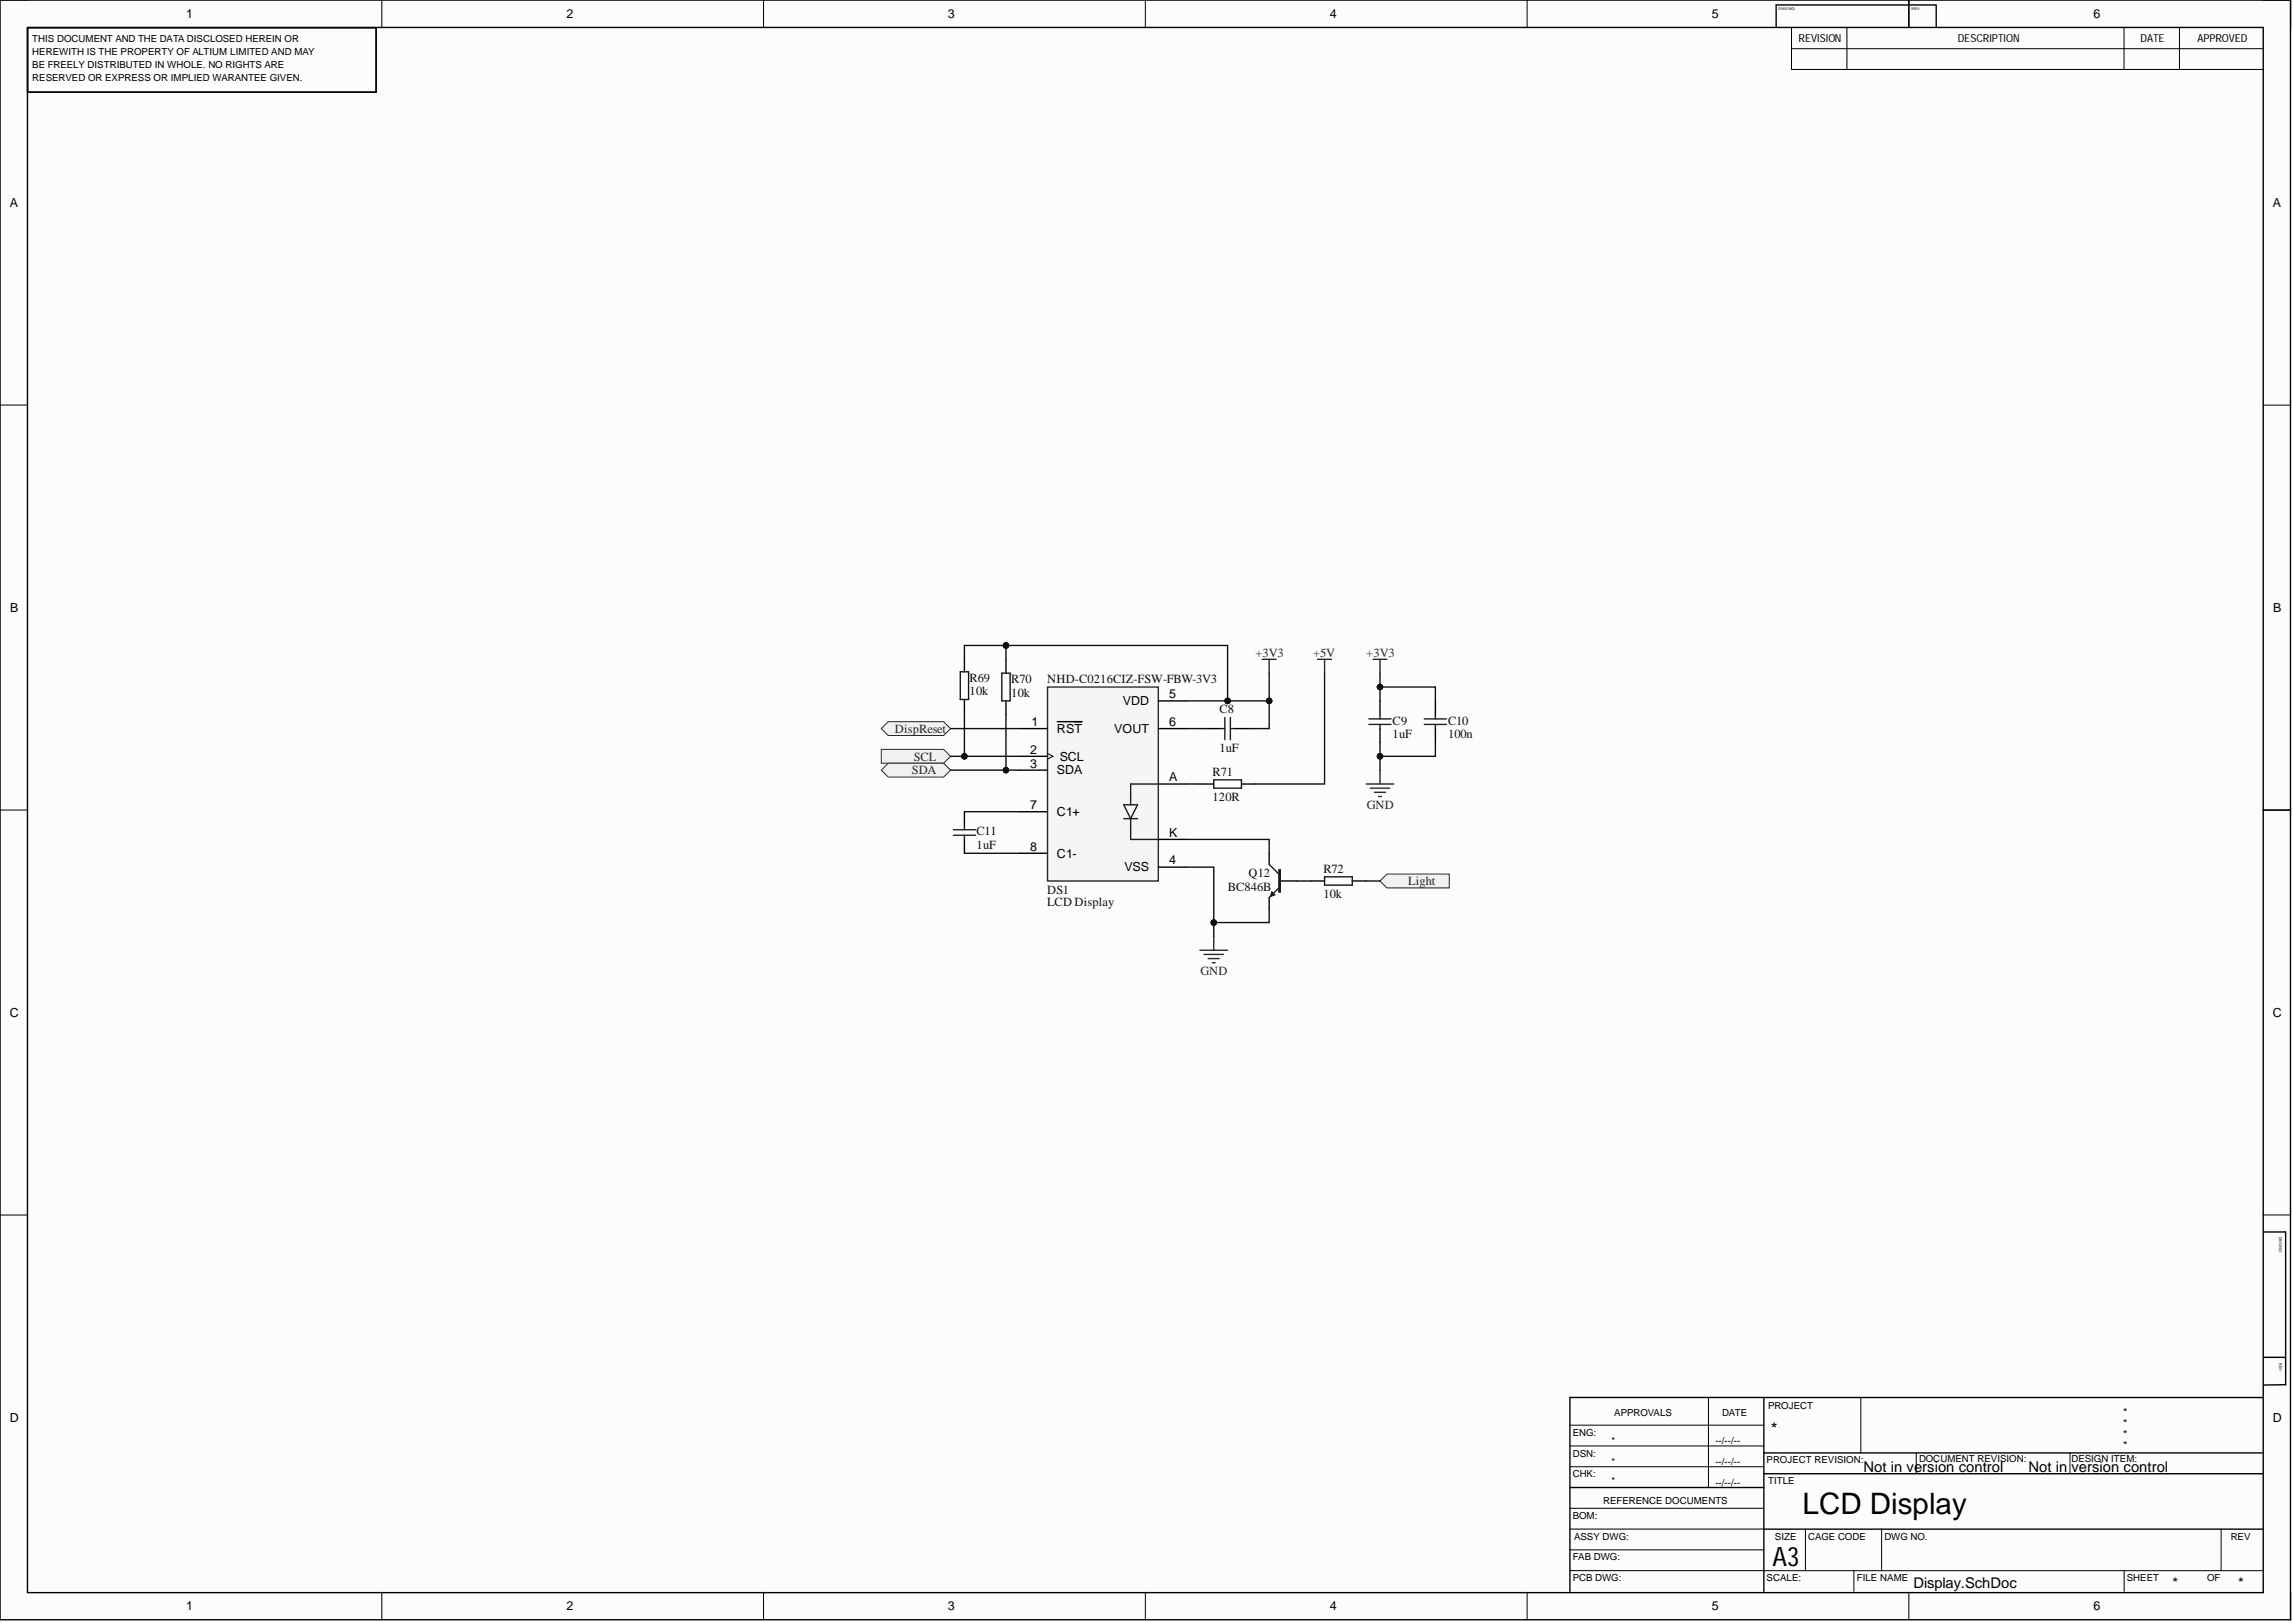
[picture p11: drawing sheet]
<svg xmlns="http://www.w3.org/2000/svg" width="420mm" height="297mm" viewBox="0 0 420 297" stroke-linecap="round" stroke-linejoin="round" font-family="sans-serif">
<defs><g id="words">
<text font-size="5.4" x="330" y="277.1">LCD Display</text>
<text font-size="4.9" x="324.5" y="286.5">A3</text>
<text font-size="3.2" x="324.2" y="262.7">*</text>
<g font-size="2.7">
<text x="341.2" y="269.4">Not in version control</text>
<text x="371.4" y="269.4">Not in version control</text>
<text x="350.3" y="290.7">Display.SchDoc</text>
<text x="397.7" y="290.7">*</text>
<text x="409.8" y="290.7">*</text>
</g>
<g font-size="2.3">
<text x="34.1" y="3.3">1</text>
<text x="103.7" y="3.3">2</text>
<text x="173.6" y="3.3">3</text>
<text x="243.5" y="3.3">4</text>
<text x="313.4" y="3.3">5</text>
<text x="383.3" y="3.3">6</text>
<text x="1.8" y="37.9">A</text>
<text x="416.1" y="37.9">A</text>
<text x="1.9" y="112">B</text>
<text x="416.2" y="112">B</text>
<text x="205.6" y="129.1">VDD</text>
<text x="214" y="127.8">5</text>
<text x="188.6" y="137.9">2</text>
<text x="188.9" y="132.9">1</text>
<text x="193.5" y="134.1">RST</text>
<text x="204" y="134.1">VOUT</text>
<text x="214" y="132.9">6</text>
<text x="188.6" y="140.5">3</text>
<text x="193.5" y="141.7">SDA</text>
<text x="194" y="139.2">SCL</text>
<text x="214" y="143">A</text>
<text x="188.6" y="148.1">7</text>
<text x="193.5" y="149.3">C1+</text>
<text x="188.6" y="155.7">8</text>
<text x="214" y="153.1">K</text>
<text x="193.5" y="156.9">C1-</text>
<text x="205.8" y="159.5">VSS</text>
<text x="214" y="158.2">4</text>
<text x="1.8" y="186.1">C</text>
<text x="416.1" y="186.1">C</text>
<text x="1.8" y="260.2">D</text>
<text x="416.1" y="260.2">D</text>
<text x="34.1" y="294.7">1</text>
<text x="103.7" y="294.7">2</text>
<text x="173.6" y="294.7">3</text>
<text x="243.5" y="294.7">4</text>
<text x="313.4" y="294.7">5</text>
<text x="383.3" y="294.7">6</text>
</g>
<g font-size="2.3" fill="#0e0e0e">
<text x="177.5" y="124.7">R69</text>
<text x="185.1" y="125">R70</text>
<text x="191.7" y="125">NHD-C0216CIZ-FSW-FBW-3V3</text>
<text x="177.5" y="127.3">10k</text>
<text x="185.1" y="127.5">10k</text>
<text x="223.3" y="130.6">C8</text>
<text x="223.3" y="137.7">1uF</text>
<text x="255" y="135.1">1uF</text>
<text x="255" y="132.6">C9</text>
<text x="265.1" y="135.1">100n</text>
<text x="265.1" y="132.6">C10</text>
<text x="222" y="142">R71</text>
<text x="222" y="146.6">120R</text>
<text x="178.8" y="155.4">1uF</text>
<text x="178.8" y="152.9">C11</text>
<text x="228.6" y="160.5">Q12</text>
<text x="242.3" y="159.7">R72</text>
<text x="191.7" y="165.8">LCD Display</text>
<text x="191.7" y="163.5">DS1</text>
<text x="224.8" y="163">BC846B</text>
<text x="242.3" y="164.3">10k</text>
</g>
<g font-size="2.3" fill="#262626">
<text x="229.9" y="120.2">+3V3</text>
<text x="240.4" y="120.2">+5V</text>
<text x="250.1" y="120.2">+3V3</text>
<text x="163.8" y="134.1">DispReset</text>
<text x="167" y="141.7">SDA</text>
<text x="167.3" y="139.2">SCL</text>
<text x="250.2" y="148.1">GND</text>
<text x="257.8" y="162">Light</text>
<text x="219.8" y="178.5">GND</text>
</g>
<g font-size="2">
<text x="329.3" y="7.7">REVISION</text>
<text x="358.4" y="7.7">DESCRIPTION</text>
<text x="391.9" y="7.7">DATE</text>
<text x="402.3" y="7.7">APPROVED</text>
<text x="388.7" y="263.1">*</text>
<text x="388.7" y="259.1">*</text>
<text x="388.7" y="261.2">*</text>
<text x="388.7" y="265.1">*</text>
</g>
<g font-size="1.8">
<text x="5.9" y="7.6">THIS DOCUMENT AND THE DATA DISCLOSED HEREIN OR</text>
<text x="5.9" y="10.1">HEREWITH IS THE PROPERTY OF ALTIUM LIMITED AND MAY</text>
<text x="5.9" y="12.5">BE FREELY DISTRIBUTED IN WHOLE. NO RIGHTS ARE</text>
<text x="5.9" y="14.9">RESERVED OR EXPRESS OR IMPLIED WARANTEE GIVEN.</text>
<text x="323.7" y="257.9">PROJECT</text>
<text x="287.9" y="262.8">ENG:</text>
<text x="295.5" y="259.2">APPROVALS</text>
<text x="315.3" y="259.2">DATE</text>
<text x="287.9" y="266.6">DSN:</text>
<text x="295" y="264.3">*</text>
<text x="295" y="268.1">*</text>
<text x="314.1" y="264.3">--/--/--</text>
<text x="314.1" y="268.1">--/--/--</text>
<text x="323.4" y="267.8">PROJECT REVISION:</text>
<text x="351.3" y="267.6">DOCUMENT REVISION:</text>
<text x="379.2" y="267.6">DESIGN ITEM:</text>
<text x="287.9" y="270.4">CHK:</text>
<text x="293.5" y="275.2">REFERENCE DOCUMENTS</text>
<text x="295" y="271.6">*</text>
<text x="314.1" y="271.9">--/--/--</text>
<text x="323.7" y="271.6">TITLE</text>
<text x="287.9" y="278">BOM:</text>
<text x="288.2" y="281.8">ASSY DWG:</text>
<text x="325" y="281.8">SIZE</text>
<text x="331" y="281.8">CAGE CODE</text>
<text x="345" y="281.8">DWG NO.</text>
<text x="408.4" y="281.8">REV</text>
<text x="287.9" y="285.6">FAB DWG:</text>
<text x="287.9" y="289.4">PCB DWG:</text>
<text x="323.4" y="289.4">SCALE:</text>
<text x="339.9" y="289.4">FILE NAME</text>
<text x="389.4" y="289.4">SHEET</text>
<text x="404.1" y="289.4">OF</text>
</g>
<g font-size=".7">
<text x="325.6" y="1.8">DWG NO:</text>
<text x="350" y="1.8">REV:</text>
<text x="417.3" y="226.3" transform="rotate(90 417.3 226.3)">DWG NO:</text>
<text x="417.3" y="249.5" transform="rotate(90 417.3 249.5)">REV:</text>
</g>
</g></defs>
<g fill="#fcfcfc">
<path d="M0 0h419.4v296.5h-419.4z" fill-rule="evenodd"/>
<path d="M5.1 5.1h409.2v286.3h-409.2z" fill-rule="evenodd"/>
</g>
<g fill="none" stroke="#000" stroke-width=".18">
<path d="M0 0h5.1M69.9 0v5.1M139.8 0v5.1M209.7 0v5.1M279.6 0v5.1M328 5.1v7.6h86.2M328 8.9h86.2M338.1 5.1v7.6M349.5 0v5.1M388.9 5.1v7.6M399 5.1v7.6M414.3 0h5.1v5.1"/>
<path d="M0 74.1h5.1M414.3 74.1h5.1M0 148.2h5.1M414.3 148.3h5.1M0 222.4h5.1M414.3 222.4h5.1M312.8 255.8v16.4M340.7 255.8v10.1M287.4 264.6h35.5M287.4 260.8h35.5M287.4 268.4h35.5M287.4 279.8h35.5"/>
<path d="M287.4 276h35.5M330.5 279.8v7.7M344.5 279.8v7.7M350.8 265.9v3.8M379 265.9v3.8M406.6 279.9v7.6M69.9 291.4v5.1M139.8 291.4v5.1M209.7 291.4v5.1M279.6 291.4v5.1M287.4 287.5h35.5M287.4 283.7h35.5"/>
<path d="M322.9 287.5h91.4M339.4 287.5v3.8M349.5 291.4v5.1M388.9 287.5v3.8M419.4 291.4v5.1"/>
</g>
<g fill="none" stroke="#000" stroke-width=".25">
<path d="M0 0h419.3v296.4h-419.3zM5 5h409.4v286.5h-409.4zM5 5.1h63.9v11.8h-63.9M349.5 0v5M354.5 .9h-29.3v4M354.5 1v4M414.4 148.3h5M414.5 225.5h4v27.9l-4.1 .1M322.9 255.8v35.5M414.3 255.8h-126.9v35.5M414.5 248.4h4M287.4 272.2h35.5"/>
<path d="M322.9 265.9h91.4M322.9 269.7h91.4M322.9 279.9h91.4"/>
</g>
<path d="M250.1 143.5h5.1M250.9 144.2h3.5M251.6 145h2.1M252.4 145.8h.5M252.6 141v2.5" fill="none" stroke="#262626" stroke-width=".25"/>
<path d="M161.3 133.3l1.3-1.2h10.2l1.2 1.2-1.2 1.3h-10.2z" fill-rule="evenodd" fill="#f0f0f0"/>
<path d="M161.3 133.3l1.3-1.2h10.2l1.2 1.2-1.2 1.3h-10.2z" fill="none" stroke="#262626" stroke-width=".18"/>
<path d="M161.3 137.1h11.5l1.2 1.3-1.2 1.3h-11.5z" fill-rule="evenodd" fill="#f0f0f0"/>
<path d="M161.3 137.1h11.5l1.2 1.3-1.2 1.3h-11.5z" fill="none" stroke="#262626" stroke-width=".18"/>
<path d="M161.3 141l1.3-1.3h10.2l1.2 1.3-1.2 1.2h-10.2z" fill-rule="evenodd" fill="#f0f0f0"/>
<path d="M161.3 141l1.3-1.3h10.2l1.2 1.3-1.2 1.2h-10.2z" fill="none" stroke="#262626" stroke-width=".18"/>
<path d="M231.1 120.7h2.5M232.4 120.7v2.5M219.7 173.9h5.1M220.4 174.7h3.6M221.2 175.4h2M222 176.2h.5M222.2 171.4v2.5" fill="none" stroke="#262626" stroke-width=".25"/>
<path d="M252.6 161.2l1.3-1.2h11.4v2.5h-11.4z" fill-rule="evenodd" fill="#f0f0f0"/>
<path d="M252.6 161.2l1.3-1.2h11.4v2.5h-11.4z" fill="none" stroke="#262626" stroke-width=".18"/>
<path d="M241.2 120.7h2.6M242.5 120.7v2.5M251.4 120.7h2.5M252.6 120.7v2.5" fill="none" stroke="#262626" stroke-width=".25"/>
<g fill="none" stroke="#000" stroke-width=".25">
<path d="M176.6 120.4v2.6M176.6 128v2.6M184.2 120.7v2.5M184.2 128.3v2.5M252.6 128.3v2.5M252.6 133.3v2.6M262.8 128.3v2.5M262.8 133.3v2.6M232.4 156.2v2M232.4 164.3v2M234.4 161.2h3M240 161.2h2.5"/>
<path d="M247.6 161.2h2.5"/>
</g>
<path d="M175.8 123h1.5v5h-1.5zM183.4 123.2h1.5v5.1h-1.5zM242.5 160.5h5.1v1.5h-5.1z" fill="none" stroke="#151515" stroke-width=".25"/>
<path d="M250.6 131.6h4.1M250.6 132.6h4.1M252.6 130.8v.8M252.6 132.6v.7M260.8 131.6h4M260.8 132.6h4M262.8 130.8v.8M262.8 132.6v.7M232.4 158.2l2 2M234.4 162.3l-2 2" fill="none" stroke="#1c1c1c" stroke-width=".25"/>
<path d="M232.9 163.3l.5 .5-.8 .2z" fill="#1c1c1c"/>
<path d="M234.1 159.2h.3v4.1h-.3zM234.3 159.2v4.1M232.9 163.3l.5 .5-.8 .2z" fill="none" stroke="#1c1c1c" stroke-width=".25"/>
<path d="M191.8 125.7h20.3v35.5h-20.3z" fill-rule="evenodd" fill="#f5f5f5"/>
<path d="M191.8 125.7h20.3v35.5h-20.3z" fill="none" stroke="#262626" stroke-width=".25"/>
<path d="M223.5 133.3h.7M224.2 131.3v4.1M225.3 131.3v4.1M225.3 133.3h.7M174.5 151.9h4.1M174.5 152.9h4.1M176.6 151.1v.8M176.6 152.9v.7M205.7 147.3h2.6l-1.3 2.5zM205.7 149.8h2.6M207 149.8v3.8h5.1M212.1 143.5h-5.1v3.8" fill="none" stroke="#1c1c1c" stroke-width=".25"/>
<g fill="none" stroke="#000" stroke-width=".25">
<path d="M186.7 133.3h5.1M186.7 138.4h5.1M193.6 132.1h4.5M212.1 133.3h5M212.1 128.3h5M220.9 133.3h2.6M226 133.3h2.6M176.6 148.6v2.5M176.6 153.6v2.6M186.7 141h5.1M186.7 148.6h5.1M186.7 156.2h5.1"/>
<path d="M212.1 143.5h5M212.1 153.6h5M212.1 158.7h5M219.7 143.5h2.5M227.3 143.5h2.5"/>
</g>
<path d="M191.8 137.9l1 .5-1 .5" fill="none" stroke="#000" stroke-width=".18"/>
<path d="M222.2 142.7h5.1v1.5h-5.1z" fill="none" stroke="#151515" stroke-width=".25"/>
<path d="M174 133.3h12.7M184.2 130.8v10.2M217.1 133.3h3.8M176.6 148.6h10.1M176.6 156.2h10.1" fill="none" stroke="#0e0e0e" stroke-width=".25"/>
<circle cx="184.2" cy="141" r=".51" fill="#0e0e0e"/>
<circle cx="184.2" cy="141" r=".51" fill="none" stroke="#0e0e0e" stroke-width=".18"/>
<path d="M184.2 118.1v2.6" fill="none" stroke="#0e0e0e" stroke-width=".25"/>
<circle cx="184.2" cy="118.1" r=".51" fill="#0e0e0e"/>
<circle cx="184.2" cy="118.1" r=".51" fill="none" stroke="#0e0e0e" stroke-width=".18"/>
<path d="M232.4 123.2v5.1" fill="none" stroke="#0e0e0e" stroke-width=".25"/>
<circle cx="232.4" cy="128.3" r=".51" fill="#0e0e0e"/>
<circle cx="232.4" cy="128.3" r=".51" fill="none" stroke="#0e0e0e" stroke-width=".18"/>
<path d="M176.6 130.6v7.8" fill="none" stroke="#0e0e0e" stroke-width=".25"/>
<circle cx="176.6" cy="138.4" r=".51" fill="#0e0e0e"/>
<circle cx="176.6" cy="138.4" r=".51" fill="none" stroke="#0e0e0e" stroke-width=".18"/>
<path d="M242.5 123.2v20.3h-12.7M217.1 153.6h15.3v2.6M217.1 143.5h2.6M232.4 166.3v2.5h-10.2" fill="none" stroke="#0e0e0e" stroke-width=".25"/>
<circle cx="222.2" cy="168.8" r=".51" fill="#0e0e0e"/>
<circle cx="222.2" cy="168.8" r=".51" fill="none" stroke="#0e0e0e" stroke-width=".18"/>
<path d="M252.6 125.7h10.2v2.6M237.4 161.2h2.6" fill="none" stroke="#0e0e0e" stroke-width=".25"/>
<circle cx="252.6" cy="125.7" r=".51" fill="#0e0e0e"/>
<circle cx="252.6" cy="125.7" r=".51" fill="none" stroke="#0e0e0e" stroke-width=".18"/>
<path d="M262.8 135.9v2.5h-10.2" fill="none" stroke="#0e0e0e" stroke-width=".25"/>
<circle cx="252.6" cy="138.4" r=".51" fill="#0e0e0e"/>
<circle cx="252.6" cy="138.4" r=".51" fill="none" stroke="#0e0e0e" stroke-width=".18"/>
<path d="M174 141h12.7M250.1 161.2h2.5" fill="none" stroke="#0e0e0e" stroke-width=".25"/>
<circle cx="184.2" cy="141" r=".51" fill="#0e0e0e"/>
<circle cx="184.2" cy="141" r=".51" fill="none" stroke="#0e0e0e" stroke-width=".18"/>
<path d="M174 138.4h12.7" fill="none" stroke="#0e0e0e" stroke-width=".25"/>
<circle cx="176.6" cy="138.4" r=".51" fill="#0e0e0e"/>
<circle cx="176.6" cy="138.4" r=".51" fill="none" stroke="#0e0e0e" stroke-width=".18"/>
<path d="M217.1 158.7h5.1v12.7" fill="none" stroke="#0e0e0e" stroke-width=".25"/>
<circle cx="222.2" cy="168.8" r=".51" fill="#0e0e0e"/>
<circle cx="222.2" cy="168.8" r=".51" fill="none" stroke="#0e0e0e" stroke-width=".18"/>
<path d="M217.1 128.3h15.3v5h-3.8" fill="none" stroke="#0e0e0e" stroke-width=".25"/>
<circle cx="224.8" cy="128.3" r=".51" fill="#0e0e0e"/>
<circle cx="224.8" cy="128.3" r=".51" fill="none" stroke="#0e0e0e" stroke-width=".18"/>
<circle cx="232.4" cy="128.3" r=".51" fill="#0e0e0e"/>
<circle cx="232.4" cy="128.3" r=".51" fill="none" stroke="#0e0e0e" stroke-width=".18"/>
<path d="M176.6 120.4v-2.3h48.2v10.2" fill="none" stroke="#0e0e0e" stroke-width=".25"/>
<circle cx="184.2" cy="118.1" r=".51" fill="#0e0e0e"/>
<circle cx="184.2" cy="118.1" r=".51" fill="none" stroke="#0e0e0e" stroke-width=".18"/>
<circle cx="224.8" cy="128.3" r=".51" fill="#0e0e0e"/>
<circle cx="224.8" cy="128.3" r=".51" fill="none" stroke="#0e0e0e" stroke-width=".18"/>
<path d="M252.6 135.9v5.1" fill="none" stroke="#0e0e0e" stroke-width=".25"/>
<circle cx="252.6" cy="138.4" r=".51" fill="#0e0e0e"/>
<circle cx="252.6" cy="138.4" r=".51" fill="none" stroke="#0e0e0e" stroke-width=".18"/>
<path d="M252.6 123.2v5.1" fill="none" stroke="#0e0e0e" stroke-width=".25"/>
<circle cx="252.6" cy="125.7" r=".51" fill="#0e0e0e"/>
<circle cx="252.6" cy="125.7" r=".51" fill="none" stroke="#0e0e0e" stroke-width=".18"/>
<use href="#words"/>
</svg>
